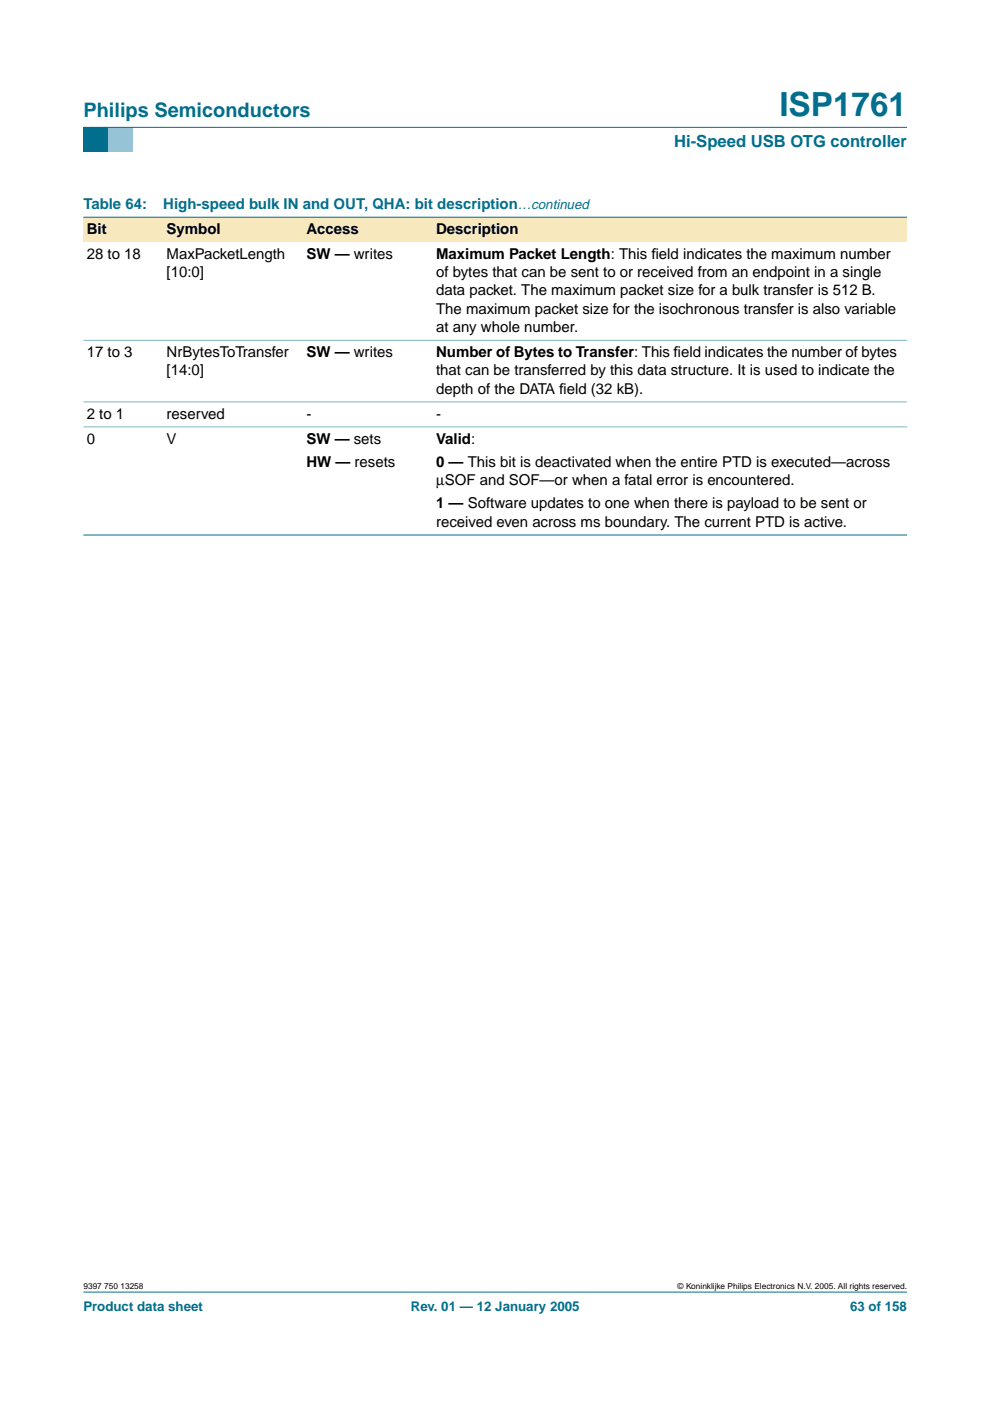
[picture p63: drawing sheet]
<svg xmlns="http://www.w3.org/2000/svg" width="210mm" height="297mm" viewBox="0 0 210 297" stroke-linecap="round" stroke-linejoin="round" font-family="sans-serif">
<defs><g id="words">
<text font-size="7.1" fill="#006e8c" x="165.2" y="24.7">ISP1761</text>
<text font-size="4.2" fill="#006e8c" x="17.7" y="24.9">Philips Semiconductors</text>
<text font-size="3.5" fill="#006e8c" x="142.9" y="31.1">Hi-Speed USB OTG controller</text>
<g font-size="3.2" fill="#006e8c">
<text x="17.7" y="44.3">Table 64:</text>
<text x="34.6" y="44.3">High-speed bulk IN and OUT, QHA: bit description…continued</text>
</g>
<g font-size="3.2">
<text x="18.4" y="49.6">Bit</text>
<text x="35.3" y="49.6">Symbol</text>
<text x="65" y="49.6">Access</text>
<text x="92.5" y="49.6">Description</text>
<text x="18.4" y="54.9">28 to 18</text>
<text x="35.3" y="54.9">MaxPacketLength</text>
<text x="35.3" y="58.8">[10:0]</text>
<text x="65" y="54.9">SW — writes</text>
<text x="92.5" y="54.9">Maximum Packet Length: This f</text>
<text x="92.5" y="58.8">of bytes that can be sent to or received from an endpoint in a single</text>
<text x="138.1" y="54.9">ield indicates the maximum number</text>
<text x="92.5" y="62.6">data packet. The maximum packet size for a bulk transfer is 512 B.</text>
<text x="92.5" y="66.5">The maximum packet size for the isochronous transfer is also variable</text>
<text x="92.5" y="70.4">at any whole number.</text>
<text x="18.4" y="75.7">17 to 3</text>
<text x="35.3" y="75.7">NrBytesToTransfer</text>
<text x="65" y="75.7">SW — writes</text>
<text x="92.5" y="75.7">Number of Bytes to Transfer: This f</text>
<text x="142.8" y="75.7">ield indicates the number of bytes</text>
<text x="35.3" y="79.6">[14:0]</text>
<text x="92.5" y="79.6">that can be transferred by this data structure. It is used to indicate the</text>
<text x="92.5" y="83.4">depth of the DATA f</text>
<text x="118.6" y="83.4">ield (32 kB).</text>
<text x="18.4" y="88.7">2 to 1</text>
<text x="35.3" y="88.7">reserved</text>
<text x="65" y="88.7">-</text>
<text x="92.5" y="88.7">-</text>
<text x="18.4" y="94">0</text>
<text x="35.3" y="94">V</text>
<text x="65" y="94">SW — sets</text>
<text x="92.5" y="94">Valid:</text>
<text x="65" y="99">HW — resets</text>
<text x="92.5" y="99">0 — This bit is deactivated when the entire PTD is executed—across</text>
<text x="92.5" y="102.9">µSOF and SOF—or when a fatal error is encountered.</text>
<text x="92.5" y="107.8">1 — Software updates to one when there is payload to be sent or</text>
<text x="92.5" y="111.7">received even across ms boundary. The current PTD is active.</text>
</g>
<g font-size="2.8" fill="#006e8c">
<text x="17.7" y="278">Product data sheet</text>
<text x="87.1" y="278">Rev. 01 — 12 January 2005</text>
<text x="180.2" y="278">63 of 158</text>
</g>
<g font-size="1.8">
<text x="17.7" y="273.4">9397 750 13258</text>
<text x="143.7" y="273.4">© Koninklijke Philips Electronics N.V. 2005. All rights reserved.</text>
</g>
</g></defs>
<path d="M17.7 273.9h174.6z" fill="#006e8c" stroke="#006e8c" stroke-width=".21"/>
<path d="M17.7 27h5.3v5.3h-5.3z" fill-rule="evenodd" fill="#006e8c"/>
<path d="M23 27h5.3v5.3h-5.3z" fill-rule="evenodd" fill="#96c4d6"/>
<path d="M17.7 27h174.6z" fill="#006e8c" stroke="#006e8c" stroke-width=".21"/>
<g fill="#f7e8bd">
<path d="M17.7 46.1h16.9v5.2h-16.9z" fill-rule="evenodd"/>
<path d="M34.6 46.1h29.7v5.2h-29.7z" fill-rule="evenodd"/>
<path d="M64.3 46.1h27.5v5.2h-27.5z" fill-rule="evenodd"/>
<path d="M91.8 46.1h100.5v5.2h-100.5z" fill-rule="evenodd"/>
</g>
<g fill="#006e8c" stroke="#006e8c" stroke-width=".21">
<path d="M17.7 46.1h174.6z"/>
<path d="M17.7 113.4h174.6z"/>
</g>
<g fill="#80b6c6" stroke="#80b6c6" stroke-width=".21">
<path d="M17.7 72.2h174.6z"/>
<path d="M17.7 85.2h174.6z"/>
<path d="M17.7 90.5h174.6z"/>
</g>
<use href="#words"/>
</svg>
